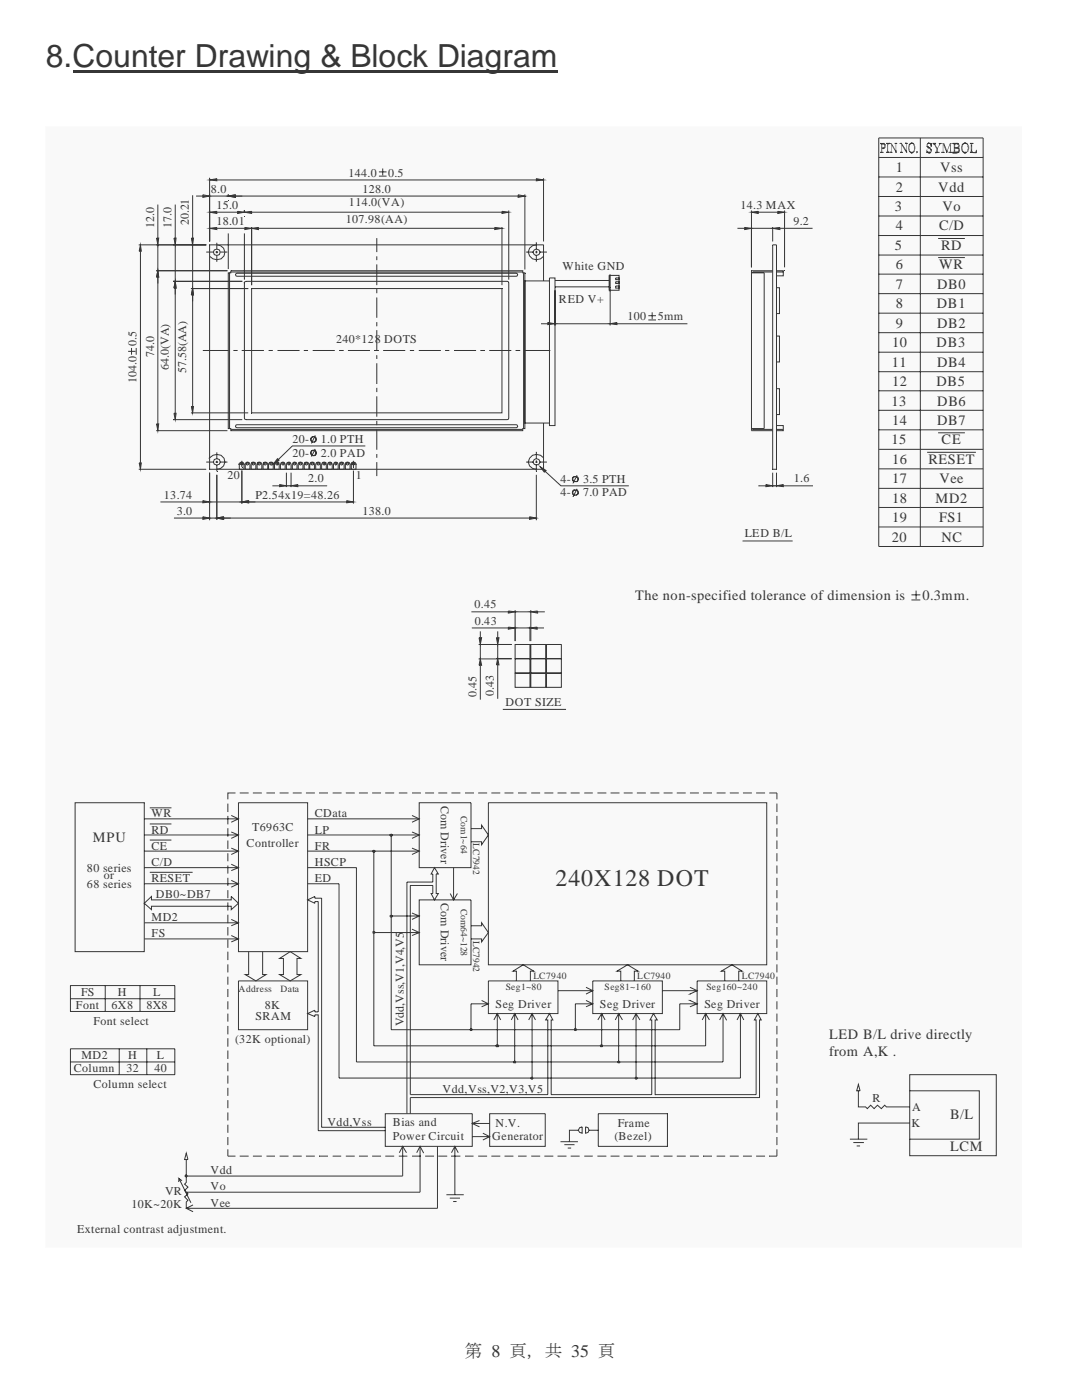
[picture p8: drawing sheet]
<svg xmlns="http://www.w3.org/2000/svg" width="216mm" height="279mm" viewBox="0 0 216 279" stroke-linecap="round" stroke-linejoin="round" font-family="sans-serif">
<defs><g id="words">
<text font-size="6.3" fill="#363639" x="9.1" y="13.4">8.Counter Drawing &amp; Block Diagram</text>
<text font-size="4.8" fill="#363639" x="110.8" y="176.8">240X128 DOT</text>
<text font-size="3.6" fill="#363639" x="92.7" y="270.9">第 8 頁，共 35 頁</text>
<g font-size="2.9" fill="#363639">
<text x="178.7" y="34.4">1</text>
<text x="187.6" y="34.4">Vss</text>
<text x="178.7" y="38.3">2</text>
<text x="187.2" y="38.3">Vdd</text>
<text x="178.6" y="42.1">3</text>
<text x="178.7" y="46">4</text>
<text x="187.4" y="46">C/D</text>
<text x="188" y="42.1">Vo</text>
<text x="178.6" y="49.9">5</text>
<text x="178.7" y="53.8">6</text>
<text x="187.4" y="53.8">WR</text>
<text x="187.8" y="49.9">RD</text>
<text x="178.7" y="57.7">7</text>
<text x="187" y="57.7">DB0</text>
<text x="178.7" y="61.6">8</text>
<text x="178.7" y="65.4">9</text>
<text x="186.9" y="61.6">DB1</text>
<text x="187" y="65.4">DB2</text>
<text x="178.1" y="69.3">10</text>
<text x="186.9" y="69.3">DB3</text>
<text x="178" y="73.2">11</text>
<text x="178.1" y="77.1">12</text>
<text x="186.9" y="77.1">DB5</text>
<text x="187" y="73.2">DB4</text>
<text x="177.9" y="81">13</text>
<text x="187" y="81">DB6</text>
<text x="177.9" y="88.7">15</text>
<text x="178.1" y="84.9">14</text>
<text x="187" y="84.9">DB7</text>
<text x="187.9" y="88.7">CE</text>
<text x="178.1" y="92.6">16</text>
<text x="185.3" y="92.6">RESET</text>
<text x="178.1" y="100.3">18</text>
<text x="178.1" y="96.4">17</text>
<text x="186.7" y="100.3">MD2</text>
<text x="187.5" y="96.4">Vee</text>
<text x="178.1" y="104.2">19</text>
<text x="187.4" y="104.2">FS1</text>
<text x="178" y="108.1">20</text>
<text x="187.9" y="108.1">NC</text>
<text x="126.7" y="119.8">The non-specified tolerance of dimension is</text>
<text x="184.1" y="119.8">0.3mm.</text>
<text x="18.5" y="168.1">MPU</text>
<text x="165.4" y="207.4">LED B/L drive directly</text>
<text x="165.4" y="210.7">from A,K .</text>
<text x="189.6" y="223.4">B/L</text>
<text x="189.6" y="229.8">LCM</text>
</g>
<g font-size="2.4" fill="#363639">
<text x="69.5" y="35.2">144.0</text>
<text x="77.5" y="35.2">0.5</text>
<text x="42.1" y="38.5">8.0</text>
<text x="43.2" y="41.7">15.0</text>
<text x="69.6" y="41.2">114.0(VA)</text>
<text x="72.3" y="38.5">128.0</text>
<text x="147.7" y="41.7">14.3 MAX</text>
<text x="30.7" y="45.6" transform="rotate(-90 30.7 45.6)">12.0</text>
<text x="34.2" y="45.6" transform="rotate(-90 34.2 45.6)">17.0</text>
<text x="37.7" y="45" transform="rotate(-90 37.7 45)">20.21</text>
<text x="43.2" y="44.9">18.01</text>
<text x="69" y="44.5">107.98(AA)</text>
<text x="158.3" y="44.9">9.2</text>
<text x="112.3" y="53.9">White GND</text>
<text x="111.5" y="60.5">RED V+</text>
<text x="125.2" y="63.9">100</text>
<text x="131.2" y="63.9">5mm</text>
<text x="27.3" y="69.1" transform="rotate(-90 27.3 69.1)">0.5</text>
<text x="30.7" y="71.3" transform="rotate(-90 30.7 71.3)">74.0</text>
<text x="67.1" y="68.5">240*128 DOTS</text>
<text x="27.3" y="76.5" transform="rotate(-90 27.3 76.5)">104.0</text>
<text x="33.7" y="73.8" transform="rotate(-90 33.7 73.8)">64.0(VA)</text>
<text x="37.2" y="74.4" transform="rotate(-90 37.2 74.4)">57.58(AA)</text>
<text x="58.3" y="88.5">20-</text>
<text x="64" y="88.5">1.0 PTH</text>
<text x="45.4" y="95.7">20</text>
<text x="58.3" y="91.2">20-</text>
<text x="64" y="91.2">2.0 PAD</text>
<text x="71" y="95.7">1</text>
<text x="32.7" y="99.5">13.74</text>
<text x="51" y="99.5">P2.54x19=48.26</text>
<text x="61.5" y="96.3">2.0</text>
<text x="111.8" y="96.4">4-</text>
<text x="111.8" y="99.1">4-</text>
<text x="116.3" y="96.4">3.5 PTH</text>
<text x="116.3" y="99.1">7.0 PAD</text>
<text x="158.4" y="96.3">1.6</text>
<text x="35.3" y="102.7">3.0</text>
<text x="72.3" y="102.7">138.0</text>
<text x="148.6" y="107.1">LED B/L</text>
<text x="94.7" y="121.4">0.45</text>
<text x="94.7" y="124.6">0.43</text>
<text x="95.1" y="139" transform="rotate(-90 95.1 139)">0.45</text>
<text x="98.6" y="138.9" transform="rotate(-90 98.6 138.9)">0.43</text>
<text x="100.8" y="140.9">DOT SIZE</text>
<text x="88" y="160.9" transform="rotate(90 88 160.9)">Com Driver</text>
<text x="30.2" y="163.1">WR</text>
<text x="30.2" y="166.4">RD</text>
<text x="50.3" y="165.9">T6963C</text>
<text x="62.8" y="163.1">CData</text>
<text x="62.8" y="166.4">LP</text>
<text x="30.2" y="169.6">CE</text>
<text x="30.2" y="172.8">C/D</text>
<text x="49.2" y="169.1">Controller</text>
<text x="62.8" y="169.6">FR</text>
<text x="62.8" y="172.8">HSCP</text>
<text x="17.4" y="177.2">68 series</text>
<text x="17.4" y="174">80 series</text>
<text x="20.7" y="175.4">or</text>
<text x="30.2" y="176">RESET</text>
<text x="31.1" y="179.3">DB0~DB7</text>
<text x="62.8" y="176">ED</text>
<text x="30.2" y="183.8">MD2</text>
<text x="88" y="180.3" transform="rotate(90 88 180.3)">Com Driver</text>
<text x="30.2" y="187">FS</text>
<text x="15.2" y="201.4">Font</text>
<text x="16.2" y="198.8">FS</text>
<text x="22.3" y="201.4">6X8</text>
<text x="23.5" y="198.8">H</text>
<text x="29.2" y="201.4">8X8</text>
<text x="30.6" y="198.8">L</text>
<text x="51" y="203.5">SRAM</text>
<text x="52.8" y="201.4">8K</text>
<text x="98.9" y="201.2">Seg Driver</text>
<text x="119.7" y="201.2">Seg Driver</text>
<text x="140.5" y="201.2">Seg Driver</text>
<text x="18.6" y="204.6">Font select</text>
<text x="46.9" y="208.1">(32K optional)</text>
<text x="80.6" y="204.8" transform="rotate(-90 80.6 204.8)">Vdd,Vss,V1,V4,V5</text>
<text x="14.7" y="214">Column</text>
<text x="16.3" y="211.4">MD2</text>
<text x="25.2" y="214">32</text>
<text x="25.6" y="211.4">H</text>
<text x="30.8" y="214">40</text>
<text x="31.3" y="211.4">L</text>
<text x="18.6" y="217.2">Column select</text>
<text x="88.3" y="218.1">Vdd,Vss,V2,V3,V5</text>
<text x="174.1" y="220">R</text>
<text x="182" y="221.7">A</text>
<text x="65.4" y="224.6">Vdd,Vss</text>
<text x="78.4" y="224.8">Bias and</text>
<text x="78.4" y="227.5">Power Circuit</text>
<text x="98.2" y="227.5">Generator</text>
<text x="98.9" y="224.9">N.V.</text>
<text x="122.6" y="227.5">(Bezel)</text>
<text x="123.3" y="224.9">Frame</text>
<text x="181.9" y="224.9">K</text>
<text x="32.9" y="238.5">VR</text>
<text x="42" y="234.4">Vdd</text>
<text x="42" y="237.6">Vo</text>
<text x="26.2" y="241.1">10K~20K</text>
<text x="42" y="240.8">Vee</text>
<text x="15.4" y="246.1">External contrast adjustment.</text>
</g>
<g font-size="1.9" fill="#363639">
<text x="91.9" y="162.8" transform="rotate(90 91.9 162.8)">Com1~64</text>
<text x="94.4" y="168.3" transform="rotate(90 94.4 168.3)">LC7942</text>
<text x="91.9" y="181.4" transform="rotate(90 91.9 181.4)">Com64~128</text>
<text x="94.4" y="187.7" transform="rotate(90 94.4 187.7)">LC7942</text>
<text x="47.6" y="197.9">Address</text>
<text x="56" y="197.9">Data</text>
<text x="100.9" y="197.5">Seg1~80</text>
<text x="106.4" y="195.4">LC7940</text>
<text x="120.6" y="197.5">Seg81~160</text>
<text x="127.2" y="195.4">LC7940</text>
<text x="141" y="197.5">Seg160~240</text>
<text x="148" y="195.4">LC7940</text>
</g>
</g></defs>
<path d="M14.5 14.3h96.8" fill="none" stroke="#363639" stroke-width=".42"/>
<path d="M9.2 25.4h194.6v223.4h-194.6z" fill="#faf9f7"/>
<path d="M9.1 25.3h194.7v223.5h-194.7z" fill="none" stroke="#faf9f7" stroke-width=".2"/>
<g fill="none" stroke="#363639" stroke-width=".2">
<path d="M175.3 27.5v81.6M175.3 39.2h20.9M175.3 35.3h20.9M183.6 27.5v81.6M196.2 27.5v81.6M175.3 58.6h20.9M175.3 54.7h20.9M175.3 50.9h20.9M175.3 47h20.9M175.3 43.1h20.9M187.2 51.4h5.3M175.3 78h20.9"/>
<path d="M175.3 74.2h20.9M175.3 70.3h20.9M175.3 66.4h20.9M175.3 62.5h20.9M175.3 85.8h20.9M175.3 81.9h20.9M47 158.3h-1.5v1.2M47.8 158.3h1.8M50.5 158.3h1.7M53.2 158.3h1.7M55.8 158.3h1.8M58.4 158.3h1.8"/>
<path d="M61 158.3h1.8M63.7 158.3h1.7M66.4 158.3h1.8M69 158.3h1.8M71.6 158.3h1.8M74.3 158.3h1.7M76.9 158.3h1.8M79.6 158.3h1.7M82.2 158.3h1.8M84.8 158.3h1.8M87.5 158.3h1.7M90.1 158.3h1.8"/>
<path d="M92.8 158.3h1.8M95.4 158.3h1.8M98 158.3h1.8M100.7 158.3h1.7M103.4 158.3h1.7M106 158.3h1.8M108.6 158.3h1.8M111.3 158.3h1.7M113.9 158.3h1.8M116.6 158.3h1.7M119.2 158.3h1.8M121.8 158.3h1.8"/>
<path d="M124.5 158.3h1.7M127.1 158.3h1.8M129.8 158.3h1.8M132.4 158.3h1.8M135 158.3h1.8M137.7 158.3h1.7M140.3 158.3h1.8M143 158.3h1.8M145.6 158.3h1.8M148.3 158.3h1.7M150.9 158.3h1.8M153.5 158.3h1.5v1.2"/>
<path d="M28.8 160.2v29.7h-13.8v-29.7h13.9M28.8 163.4h18.8M28.8 166.6h18.8M28.8 169.9h18.8M28.8 173.2h18.8M28.8 176.4h18.8M29.9 161.2h4.3M29.9 167.7h4.3M29.9 174.1h8.5M29.9 164.4h4.3M45.5 160.4v1.7M45.5 162.8v1.7"/>
<path d="M45.5 165.3v1.7M45.5 167.7v1.7M45.5 170.3v1.6M45.5 172.7v1.6M45.5 175.2v1.6M45.5 177.6v1.7M46.1 166l1.5 .6-1.5 .7M46.1 162.7l1.5 .7-1.5 .7M46.1 169.3l1.5 .6-1.5 .6M46.1 172.5l1.5 .7-1.5 .6M46.1 175.7l1.5 .7-1.5 .7M47.6 160.2h13.8v29.7h-13.8z"/>
<path d="M61.4 163.4h22.3M61.4 166.6h22.3M61.4 169.9h22.3M61.4 176.4h6.2v38.8h80.1v-12.9M61.4 173.2h9.7v38.7h73.2v-9.6M74.4 169.8l.2-.1 .2 .2-.2 .2-.2-.1zM74.6 169.9v38.8h66.2v-6.4M78.1 166.6v38.9h57.5v-5.2h3.5M78.2 166.6l-.1-.1-.3 .1 .3 .3 .2-.3M82.2 169.3l1.5 .6-1.5 .6M82.2 166l1.5 .6-1.5 .7M82.2 162.7l1.5 .7-1.5 .7"/>
<path d="M83.7 160.2h10.3v13h-10.3zM83.7 179.6h10.3v12.9h-10.3zM87 174.4v3.9h.5l-.8 1.3-.7-1.3h.4v-1.6h-4.5v41.8h27.4v-14.9h-.4l.7-1.3 .7 1.3h-.3v14.9h20v-14.9h-.3l.7-1.3 .7 1.3h-.4l.1 14.9M87.1 174.4h.4l-.8-1.2-.7 1.2h.4v1.6h-5.2v46.3M89.8 178.3l.7 1.3 .8-1.3M90.5 173.2v6.4M94 165.4h2.1v-.7l1.4 1.9-1.4 2v-.6h-2.1M97.5 160.2h55.5v32.3h-55.5zM155 160.4v1.7M155 162.8v1.7M155 165.3v1.7M155 167.7v1.7"/>
<path d="M155 170.3v1.6M155 172.7v1.6M155 175.2v1.6M155 177.6v1.7M14.1 196.7h20.8v5.2h-20.8zM14.1 199.3h20.8M21 196.7v5.2M27.9 196.7v5.2M28.8 180.3l1.4-1.4v.7h15.9v-.7l1.5 1.4-1.5 1.2v-.6h-15.9v.6zM28.8 184.2h18.8M28.8 187.4h18.8M45.5 180.1v1.6"/>
<path d="M45.5 182.6v1.6M45.5 185v1.7M45.5 187.5v1.7M45.5 189.9v1.7M45.5 192.5v1.6M45.5 194.9v1.6M45.5 197.4v1.6M45.5 199.8v1.6M46.1 186.7l1.5 .7-1.5 .6M46.1 183.5l1.5 .7-1.5 .6M47.6 195.8h13.8v9.7h-13.8zM49.6 189.9v4.6h-.7l2.2 1.3 2-1.3h-.7v-4.6"/>
<path d="M55.8 191.3l2.1-1.4 2.1 1.4h-.7v3.2h.7l-2.1 1.3-2.1-1.3h.8v-3.2zM74.4 185.9h.2l.2 .2-.2 .2-.2-.1zM74.6 186.1h9.1M78.1 182.8h5.6M78.2 182.8l-.1-.2-.3 .2 .3 .3 .2-.3M82.2 185.4l1.5 .7-1.5 .6M82.2 182.2l1.5 .6-1.5 .7M94 184.8h2.1v-.6l1.4 1.9-1.4 1.9v-.6h-2.1M96.1 199.7l1.4 .6-1.4 .6M97.5 195.8h13.8v6.5h-13.8zM103 195.8v-2h-.6l2-1.3 2.1 1.3h-.7v2M111.3 197.7h7"/>
<path d="M116.9 197l1.4 .7-1.4 .7M116.9 199.7l1.4 .6-1.4 .6M118.3 195.8h13.9v6.5h-13.9zM123.9 195.8v-2h-.8l2.1-1.3 2.1 1.3h-.7v2M132.2 197.7h6.9M137.7 197l1.4 .7-1.3 .7M137.8 199.7l1.3 .6-1.4 .6M139.1 195.8h13.9v6.5h-13.9zM144.6 195.8v-2h-.7l2.1-1.3 2.1 1.3h-.7v2M155 180.1v1.6M155 182.6v1.6M155 185v1.7"/>
<path d="M155 187.5v1.7M155 189.9v1.7M155 192.5v1.6M155 194.9v1.6M155 197.4v1.6M155 199.8v1.6M14.1 211.9h20.8M14.1 209.3h20.8v5.2h-20.8zM23.8 209.3v5.2M29.3 209.3v5.2M45.5 202.3v1.6M45.5 204.7v1.7"/>
<path d="M45.5 207.2v1.7M45.5 209.6v1.7M45.5 212.1v1.7M45.5 214.6v1.7M45.5 217.1v1.6M45.5 219.6v1.6M94 205.2l.2 .3-.2 .2-.2-.2zM97.5 200.3h-3.5v5.2M98.6 203.6l.6-1.3 .7 1.3M99.1 208.5h.3v.4h-.3zM99.2 202.3v6.4M102 203.6l.7-1.3 .7 1.3"/>
<path d="M102.4 211.9l.3-.1 .2 .1v.2h-.4zM102.7 202.3v9.6M105.5 203.6l.7-1.3 .6 1.3M106 215.1l.2-.1 .1 .2-.1 .2-.2-.1zM106.2 202.3v12.9M114.6 205.3l.2-.1 .3 .3-.3 .2-.2-.1zM118.3 200.3h-3.5v5.2M119.3 203.6l.8-1.3 .6 1.3M119.9 208.5h.2v.4h-.2zM120.1 202.3v6.4M122.8 203.6l.6-1.3 .8 1.3M123.3 211.9l.1-.1 .3 .1-.1 .2h-.2z"/>
<path d="M123.4 202.3l.1 9.6M126.2 203.6l.7-1.3 .8 1.3M126.7 215.2l.2-.2 .3 .2-.3 .2zM126.9 202.3l.1 12.9M130.7 218.5h20.2v-14.9h-.4l.7-1.3 .7 1.3h-.3v15.4h-69.7v3.3M140.1 203.6l.7-1.3 .8 1.3M143.6 203.6l.7-1.3 .7 1.3M147.1 203.6l.6-1.3 .7 1.3M155 202.3v1.6M155 204.7v1.7M155 207.2v1.7M155 209.6v1.7"/>
<path d="M155 212.1v1.7M155 214.6v1.7M155 217.1v1.6M155 219.6v1.6M35.7 235.2l-.1 .7M36.3 235.6l-.6-.4 2.4 4.8M37 234.5h.3v.2l-.1 .2-.3-.2zM37.2 230.1l.3 1.3h-.7zM37.2 231.4v3.3M45.5 222v1.6M45.5 224.5v1.6M45.5 226.9v1.6"/>
<path d="M45.5 229.4v1.3h1.5M47.8 230.7h1.8M50.5 230.7h1.7M53.2 230.7h1.7M55.8 230.7h1.8M58.4 230.7h1.8M61 230.7h1.8M63.8 230.7h1.6M66.4 230.7h1.7M69 230.7h1.8M71.6 230.7h1.8M74.3 230.7h1.7"/>
<path d="M76.9 222.3h17.3v6.5h-17.3zM76.9 225h-12.7v-45.7h-1.4v-.4l-1.4 .7 1.4 .7v-.4h.7v22h-.7v-.3l-1.4 .7 1.4 .6v-.4h.7v23.2h13.4M76.9 230.7h1.8M79.6 230.7h1.7M79.7 230.1l.6-1.3 .8 1.3M80.3 228.8v5.9h-43.1v1.3l-.4 .3 .7 .6-.7 .7 .7 .7-.7 .6 .7 .6-.3 .4v1.2h50.1v-12.3M82.2 230.7h1.8M83.1 230.1l.7-1.3 .8 1.3M83.8 228.8v9.1h-46.6M84.8 230.7h1.8M87.5 230.7h1.7M89.1 238.4h3.4"/>
<path d="M89.7 239.1h2.1M90.1 230.1l.7-1.3 .6 1.3M90.2 230.7h1.7M90.4 239.8h.7M90.8 228.8v9.6M92.8 230.7h1.7M94.2 226.8h3.5M94.2 224.2h3.5M95.4 230.7h1.8M95.7 223.6l-1.5 .6 1.5 .7M96.4 226.2l1.3 .6-1.3 .7M97.7 222.3h11.1v6.5h-11.1z"/>
<path d="M98 230.7h1.8M100.7 230.7h1.7M103.4 230.7h1.7M106 230.7h1.8M108.6 230.7h1.8M111.3 230.7h1.7M111.8 227.9h3.5M112.6 228.4h2M113.3 229.1h.7M113.9 230.7h1.8M115.4 225.6h-1.8v2.3M115.7 225.1l.5-.2v1.3l-.5-.2-.3-.4z"/>
<path d="M116.6 230.7h1.7M116.8 224.9l.5 .2 .2 .5-.2 .4-.5 .2zM117.5 225.6h1.9M119.2 230.7h1.8M121.8 230.7h1.8M124.5 230.7h1.7M127.1 230.7h1.8M129.8 230.7h1.7M132.4 230.7h1.8M133.2 228.8l.1-6.5h-13.9v6.5h13.9M135 230.7h1.8M137.7 230.7h1.7"/>
<path d="M140.4 230.7h1.7M143 230.7h1.7M145.6 230.7h1.8M148.3 230.7h1.7M150.9 230.7h1.8M155 229.4v1.3h-1.4M155 222v1.6M155 224.5v1.6M155 226.9v1.6M38.5 240.5l-1.3 .6 1.3 .7"/>
</g>
<g fill="#363639">
<path d="M176.2 29.6h.3z"/>
<path d="M176.3 29.6l.3-.1z"/>
<path d="M176.4 29.5h.2z"/>
<path d="M176.4 29.5l.3-.2-.1 .2z"/>
<path d="M176.4 29.3h.3l-.3 .2z"/>
<path d="M176.4 29.3l.3-.1z"/>
<path d="M176.4 29.2h.3z"/>
<path d="M176.4 29.1l.3 .1z"/>
<path d="M176.4 29.1h.3z"/>
<path d="M176.4 29.1l.3-.2v.2z"/>
<path d="M176.4 28.9h.3l-.3 .2z"/>
<path d="M176.4 28.9h.3z"/>
<path d="M176.4 28.8h.2z"/>
<path d="M176.4 28.7l.2 .1z"/>
<path d="M176.3 28.7l.3 .1z"/>
<path d="M176.2 28.7h.3z"/>
<path d="M176.2 29.6h.2z"/>
<path d="M176.1 29.6h.3z"/>
<path d="M176 29.6h.4z"/>
<path d="M176 29.6h.5z"/>
<path d="M175.6 30.5l.7-.1z"/>
<path d="M175.6 30.4h.6z"/>
<path d="M175.7 30.4h.5z"/>
<path d="M175.7 30.4h.4z"/>
<path d="M175.8 30.4h.3z"/>
<path d="M175.9 30.3l.2 .1z"/>
<path d="M175.9 30.2l.1 .1z"/>
<path d="M175.9 30.2h.1v.1z"/>
<path d="M176 29.6v.6h-.1z"/>
<path d="M176 29.6h.2z"/>
<path d="M176 29.5l.1 .1z"/>
<path d="M176 29.5l-.1 .7z"/>
<path d="M175.9 28.9l.1 .6-.1 .7z"/>
<path d="M175.9 28.8l.1 .7z"/>
<path d="M175.9 28.8l.1-.1v.8z"/>
<path d="M175.9 28.8l.2-.1z"/>
<path d="M175.8 28.7h.3z"/>
<path d="M175.8 28.7h.4z"/>
<path d="M175.8 28.7h.7z"/>
<path d="M175.8 28.6l.7 .1z"/>
<path d="M175.7 28.6l.8 .1z"/>
<path d="M175.6 28.6h.8z"/>
<path d="M175.6 28.5l.7 .1z"/>
<path d="M176.9 30.5l.6-.1z"/>
<path d="M176.9 30.4h.5z"/>
<path d="M177 30.4h.4z"/>
<path d="M177 30.4h.3z"/>
<path d="M177 30.4l.3-.1z"/>
<path d="M177 30.2l.3 .1-.3 .1z"/>
<path d="M177 30.2l.3 .1z"/>
<path d="M177 28.9l.2 1.3h-.2z"/>
<path d="M177 28.9h.2v1.3z"/>
<path d="M177 28.9l.3-.1z"/>
<path d="M177 28.8h.3z"/>
<path d="M177 28.7l.3 .1z"/>
<path d="M177 28.7h.3z"/>
<path d="M177 28.7l.3-.1z"/>
<path d="M176.9 28.6h.4z"/>
<path d="M176.9 28.6h.5z"/>
<path d="M176.9 28.5l.6 .1z"/>
<path d="M176.9 28.5l.5 .1z"/>
<path d="M177.5 30.5l.6-.1z"/>
<path d="M177.5 30.4h.5z"/>
<path d="M177.6 30.4h.4z"/>
<path d="M177.7 30.4h.3z"/>
<path d="M177.7 30.3l.2 .1z"/>
<path d="M177.7 30.2l.2 .1z"/>
<path d="M177.7 30.2h.2v.1z"/>
<path d="M177.8 30.2h-.1z"/>
<path d="M178.7 30l.1 .5z"/>
<path d="M177.9 29l-.1 1.2z"/>
<path d="M177.9 29l.8 1 .1 .5z"/>
<path d="M178.8 28.9v1.6z"/>
<path d="M178.7 28.9v1.1z"/>
<path d="M177.8 28.8v1.4z"/>
<path d="M178.7 28.9l.1-.1z"/>
<path d="M178.7 28.8l.1-.1z"/>
<path d="M178.7 28.7l.2-.1z"/>
<path d="M178.6 28.6h.3z"/>
<path d="M178.6 28.6h.4z"/>
<path d="M177.5 28.5v.1z"/>
<path d="M177.5 28.5l.1 .2z"/>
<path d="M177.5 28.5h.4l-.3 .2z"/>
<path d="M177.6 28.7l.3-.2z"/>
<path d="M177.9 28.5l-.1 .3-.1-.1z"/>
<path d="M177.9 28.5v.5z"/>
<path d="M177.9 28.5l.8 1.5-.8-1z"/>
<path d="M178.6 28.5l.5 .1z"/>
<path d="M178.6 28.5l.4 .1z"/>
<path d="M179.7 30.5l.5-.1z"/>
<path d="M179.7 30.4h.4z"/>
<path d="M179.7 30.4h.3z"/>
<path d="M179.8 30.3l.2 .1z"/>
<path d="M179.8 30.2l.1 .1z"/>
<path d="M179.8 30.2h.1v.1z"/>
<path d="M180.8 30l.1 .5z"/>
<path d="M179.9 29l-.1 1.2z"/>
<path d="M179.9 29l.9 1v.5z"/>
<path d="M180.9 28.9v1.6z"/>
<path d="M180.8 28.9v1.1z"/>
<path d="M179.8 28.8v1.4z"/>
<path d="M180.8 28.9l.1-.1z"/>
<path d="M180.8 28.8l.1-.1z"/>
<path d="M180.8 28.7h.1z"/>
<path d="M180.8 28.7l.2-.1z"/>
<path d="M180.8 28.6h.2z"/>
<path d="M180.7 28.6h.3z"/>
<path d="M180.6 28.6h.5z"/>
<path d="M180.7 28.6h.4z"/>
<path d="M179.6 28.5l.1 .1z"/>
<path d="M179.6 28.5l.1 .2z"/>
<path d="M179.6 28.5h.3l-.2 .2z"/>
<path d="M179.9 28.5l-.2 .2z"/>
<path d="M179.9 28.5l-.1 .3-.1-.1z"/>
<path d="M179.9 28.5v.5z"/>
<path d="M179.9 28.5l.9 1.5-.9-1z"/>
<path d="M180.6 28.5l.5 .1z"/>
<path d="M181.9 30.4h.3z"/>
<path d="M182 30.4h.3z"/>
<path d="M182.1 30.3l.2 .1z"/>
<path d="M182.1 30.3h.3z"/>
<path d="M182.2 30.2l.2 .1h-.3z"/>
<path d="M182.2 30.2h.3z"/>
<path d="M182.3 30.2h.2z"/>
<path d="M182.3 30.2l.2-.1z"/>
<path d="M182.3 30.1h.2z"/>
<path d="M182.3 30.1l.2-.1z"/>
<path d="M182.4 30h.1l-.2 .1z"/>
<path d="M182.4 30l.1-.1z"/>
<path d="M182.4 29.8l.1 .1-.1 .1z"/>
<path d="M182.4 29.8l.2-.1-.1 .2z"/>
<path d="M182.4 29.7h.2z"/>
<path d="M182.4 29.7l.2-.1z"/>
<path d="M182.4 29.6h.2l-.2 .1z"/>
<path d="M182.4 29.6h.2z"/>
<path d="M182.4 29.6l.2-.1z"/>
<path d="M182.4 29.4l.2 .1-.2 .1z"/>
<path d="M182.4 29.4l.2-.1v.2z"/>
<path d="M182.4 29.3h.2z"/>
<path d="M182.4 29.3l.2-.1z"/>
<path d="M182.4 29.1l.2 .1-.2 .1z"/>
<path d="M182.4 29.1l.2 .1z"/>
<path d="M182.3 29.1h.2z"/>
<path d="M182.3 29.1l.2-.1v.1z"/>
<path d="M182.3 29h.2z"/>
<path d="M182.3 28.9h.2z"/>
<path d="M182.2 28.8l.3 .1z"/>
<path d="M182.2 28.8h.3z"/>
<path d="M182.2 28.7l.2 .1z"/>
<path d="M182.1 28.7h.3z"/>
<path d="M182 28.6l.4 .1z"/>
<path d="M181.9 28.6h.4z"/>
<path d="M181.9 28.6h.3z"/>
<path d="M181.9 30.5h.1z"/>
<path d="M181.8 30.5h.2z"/>
<path d="M181.8 30.5h.3z"/>
<path d="M181.7 30.5h.4z"/>
<path d="M181.7 30.5l.5-.1z"/>
<path d="M181.7 30.5l.2-.1z"/>
<path d="M181.6 30.4h.3z"/>
<path d="M181.5 30.3l.3 .1z"/>
<path d="M181.4 30.2l.3 .1z"/>
<path d="M181.4 30.2h.2z"/>
<path d="M181.4 30.1l.1 .1z"/>
<path d="M181.4 30.1l.1-.1v.2z"/>
<path d="M181.3 30h.2z"/>
<path d="M181.3 30l.2-.1z"/>
<path d="M181.3 29.9h.2z"/>
<path d="M181.3 29.9l.2-.1z"/>
<path d="M181.3 29.7l.2 .1-.2 .1z"/>
<path d="M181.3 29.7l.1-.1 .1 .2z"/>
<path d="M181.2 29.6h.2z"/>
<path d="M181.2 29.6l.2-.1z"/>
<path d="M181.3 29.4l.1 .1-.2 .1z"/>
<path d="M181.3 29.4l.1 .1z"/>
<path d="M181.3 29.3l.1 .1z"/>
<path d="M181.3 29.3l.2-.1-.1 .2z"/>
<path d="M181.3 29.1l.2 .1-.2 .1z"/>
<path d="M181.3 29.1l.2 .1z"/>
<path d="M181.3 29.1h.2z"/>
<path d="M181.3 29.1l.2-.1v.1z"/>
<path d="M181.3 29.1l.2-.1z"/>
<path d="M181.4 29l.1-.1z"/>
<path d="M181.4 28.9h.1z"/>
<path d="M181.4 28.9l.2-.1z"/>
<path d="M181.4 28.8h.2l-.2 .1z"/>
<path d="M181.4 28.8h.2z"/>
<path d="M181.4 28.8l.3-.1z"/>
<path d="M181.5 28.7h.3z"/>
<path d="M181.5 28.7l.4-.1z"/>
<path d="M181.6 28.6h.3l-.4 .1z"/>
<path d="M181.6 28.6h.3z"/>
<path d="M181.6 28.6h.6z"/>
<path d="M181.7 28.6h.5z"/>
<path d="M181.8 28.5h.3l-.4 .1z"/>
<path d="M181.8 28.5h.3z"/>
<path d="M181.8 28.5h.2z"/>
<path d="M181.9 28.5h.1z"/>
<path d="M183 30.2l.1 .1z"/>
<path d="M183 30.2l.1 .2z"/>
<path d="M182.9 30.2l.2 .2z"/>
<path d="M182.9 30.2l.2 .2-.1 .1z"/>
<path d="M182.9 30.2l.1 .3z"/>
<path d="M182.9 30.4l.1 .1z"/>
</g>
<path d="M175.3 31.4h20.9M175.3 27.5h20.9" fill="none" stroke="#363639" stroke-width=".2"/>
<g fill="#363639">
<path d="M185.3 30.5h.3z"/>
<path d="M185.3 30.5h.4z"/>
<path d="M185.2 30.5h.5z"/>
<path d="M185 30.4l-.1 .1z"/>
<path d="M185.2 30.5l.6-.1z"/>
<path d="M185.1 30.4h.7z"/>
<path d="M185 30.4h.8z"/>
<path d="M185.4 30.4h.4z"/>
<path d="M185 30.4h.4z"/>
<path d="M185 30.4h.3z"/>
<path d="M185.5 30.4h.3z"/>
<path d="M185 30.4l.2-.1z"/>
<path d="M185.6 30.3l.2 .1z"/>
<path d="M185.7 30.3l.1 .1z"/>
<path d="M185.1 30.2l.1 .1-.2 .1z"/>
<path d="M185.1 30.2l-.2 .3z"/>
<path d="M185.8 30.2v.1h-.1z"/>
<path d="M185.8 30.2h.1z"/>
<path d="M185 30.2h.1l-.2 .3z"/>
<path d="M185 30.2l-.1 .3z"/>
<path d="M185.8 30.1l.1 .1z"/>
<path d="M185 30l-.1 .5z"/>
<path d="M185.8 30.1l.1-.1v.2z"/>
<path d="M185.8 30h.1z"/>
<path d="M185.7 30h.2z"/>
<path d="M185.7 30l.2-.1z"/>
<path d="M185.7 29.9h.2z"/>
<path d="M184.9 29.9v.6z"/>
<path d="M184.9 29.9l.1 .1z"/>
<path d="M185.6 29.8l.3 .1z"/>
<path d="M185.5 29.7l.4 .1z"/>
<path d="M185.3 29.6l.5 .1z"/>
<path d="M185.3 29.6h.5z"/>
<path d="M185.2 29.5l.5 .1z"/>
<path d="M185.1 29.5h.5z"/>
<path d="M185.1 29.5l.4-.1z"/>
<path d="M185 29.4h.4z"/>
<path d="M184.9 29.2l.4 .1-.3 .1z"/>
<path d="M184.9 29.2l.4 .1z"/>
<path d="M184.9 29.2h.4z"/>
<path d="M184.9 29.1h.3z"/>
<path d="M185.8 29.1v.1z"/>
<path d="M184.9 29.1h.2z"/>
<path d="M185.8 29v.2z"/>
<path d="M184.9 29.1l.2-.1z"/>
<path d="M184.9 29h.2z"/>
<path d="M184.9 29l.2-.2v.2z"/>
<path d="M184.9 28.8h.2l-.2 .2z"/>
<path d="M184.9 28.8l.3-.1z"/>
<path d="M185 28.7h.2l-.3 .1z"/>
<path d="M185 28.7h.2z"/>
<path d="M185 28.7h.3z"/>
<path d="M185 28.7l.3-.1z"/>
<path d="M185.3 28.6h.5z"/>
<path d="M185.4 28.6h.4z"/>
<path d="M185.5 28.7l.3-.1z"/>
<path d="M185.6 28.7l.2-.1z"/>
<path d="M185.6 28.7l.2-.1-.1 .2z"/>
<path d="M185.8 28.6v.3z"/>
<path d="M185.8 28.6v.4z"/>
<path d="M185.8 28.6v.6z"/>
<path d="M185.1 28.6h.7z"/>
<path d="M185.1 28.6h.2l-.3 .1z"/>
<path d="M185.1 28.6h.6z"/>
<path d="M185.1 28.6l.5-.1z"/>
<path d="M185.2 28.5h.4z"/>
<path d="M185.2 28.5h.2z"/>
<path d="M185.8 28.6v-.1v.7z"/>
<path d="M185.8 28.5v.7z"/>
<path d="M185.3 28.5h.1z"/>
<path d="M186.6 30.5l.7-.1z"/>
<path d="M186.6 30.4h.7z"/>
<path d="M186.7 30.4h.6z"/>
<path d="M186.7 30.4h.5z"/>
<path d="M186.8 30.4h.4z"/>
<path d="M186.8 30.4h.3z"/>
<path d="M186.9 30.3l.2 .1z"/>
<path d="M186.9 30.2l.2 .1z"/>
<path d="M186.9 30.2h.2v.1z"/>
<path d="M186.9 30.2h.2z"/>
<path d="M186.9 29.7l.2 .5h-.2z"/>
<path d="M186.9 29.7l.2-.1v.6z"/>
<path d="M187 29.6h.1l-.2 .1z"/>
<path d="M187 29.6h.1z"/>
<path d="M187.4 29l-.3 .6h-.1z"/>
<path d="M187.4 29l-.3 .6z"/>
<path d="M186.7 29l.3 .6-.1 .1z"/>
<path d="M186.4 28.9l.3 .1 .2 .7z"/>
<path d="M186.4 28.9l.3 .1z"/>
<path d="M187.5 28.9l-.1 .1z"/>
<path d="M187.5 28.9v-.1z"/>
<path d="M186.4 28.8l.3 .1z"/>
<path d="M187.5 28.8h.1z"/>
<path d="M186.4 28.8h.2z"/>
<path d="M186.3 28.7l.3 .1z"/>
<path d="M187.5 28.8l.1-.1z"/>
<path d="M187.4 28.7h.2z"/>
<path d="M187.4 28.7h.3z"/>
<path d="M186.3 28.7l.4-.1-.1 .2z"/>
<path d="M186.3 28.7l.4-.1z"/>
<path d="M187.4 28.6l.3 .1z"/>
<path d="M186.2 28.6h.5z"/>
<path d="M186.2 28.6h.6z"/>
<path d="M187.4 28.6h.4z"/>
<path d="M186.1 28.6h.7z"/>
<path d="M187.3 28.6h.6z"/>
<path d="M187.3 28.6h.5z"/>
<path d="M187.3 28.5l.6 .1z"/>
<path d="M186.1 28.5l.7 .1z"/>
<path d="M189.3 30.5l.7-.1z"/>
<path d="M187.9 30.5l.6-.1z"/>
<path d="M187.9 30.4h.5z"/>
<path d="M189.3 30.4h.6z"/>
<path d="M189.4 30.4h.5z"/>
<path d="M188 30.4h.4z"/>
<path d="M189.5 30.4h.4z"/>
<path d="M188 30.4h.3z"/>
<path d="M189.5 30.3l.3 .1z"/>
<path d="M188.1 30.3l.2 .1z"/>
<path d="M188.1 30.2l.1 .1z"/>
<path d="M189.6 30.2l.1 .1h-.2z"/>
<path d="M189.6 30.2h.1v.1z"/>
<path d="M189.6 30.2h.1z"/>
<path d="M189 30.1l-.1 .4z"/>
<path d="M188.1 28.9l.1 1.3z"/>
<path d="M189.7 28.9v1.3h-.1z"/>
<path d="M189.6 28.9l-.7 1.6z"/>
<path d="M189.6 28.9h.1l-.1 1.3z"/>
<path d="M188.2 28.9l.8 1.2-.1 .4z"/>
<path d="M189.6 28.9l.1-.1z"/>
<path d="M188.1 28.8l.1 .1z"/>
<path d="M188.1 28.7l.1 .2z"/>
<path d="M189.6 28.9l.2-.2z"/>
<path d="M189.8 28.6l-.2 .3z"/>
<path d="M189.6 28.5l.4 .1z"/>
<path d="M189.6 28.5l.3 .1z"/>
<path d="M189.6 28.5l.2 .1-.2 .3z"/>
<path d="M189.6 28.5v.4l-.6 1.2z"/>
<path d="M187.9 28.5l.1 .1z"/>
<path d="M187.9 28.5h.5z"/>
<path d="M188 28.6l.4-.1-.3 .2z"/>
<path d="M188.1 28.7l.3-.2-.2 .4z"/>
<path d="M188.4 28.5l.6 1.6-.8-1.2z"/>
<path d="M190.8 29.5h.5z"/>
<path d="M190.9 29.5h.4z"/>
<path d="M191 29.5l.3-.1z"/>
<path d="M191 29.4h.3z"/>
<path d="M191.2 29.4l.2-.1z"/>
<path d="M191.2 29.3h.2z"/>
<path d="M191.2 29.3l.2-.1z"/>
<path d="M191.3 29.1l.1 .1-.2 .1z"/>
<path d="M191.3 29.1h.2l-.1 .1z"/>
<path d="M191.3 29.1h.2z"/>
<path d="M191.3 29.1l.2-.1z"/>
<path d="M191.2 29h.3z"/>
<path d="M191.2 28.9h.2z"/>
<path d="M191.1 28.8h.2z"/>
<path d="M191 28.7l.3 .1z"/>
<path d="M190.9 28.7h.4z"/>
<path d="M190.8 28.7h.5z"/>
<path d="M190.8 28.7l.4-.1z"/>
<path d="M190.8 30.4h.5z"/>
<path d="M190.9 30.4h.4z"/>
<path d="M191 30.3h.4z"/>
<path d="M191.2 30.2l.2 .1h-.3z"/>
<path d="M191.2 30.2h.3z"/>
<path d="M191.3 30.2h.2h-.3z"/>
<path d="M191.3 30.1l.2 .1z"/>
<path d="M191.3 30l.2 .1z"/>
<path d="M191.3 30h.2z"/>
<path d="M191.3 29.9l.2 .1z"/>
<path d="M191.3 29.9l.2-.1v.2z"/>
<path d="M191.3 29.8h.2z"/>
<path d="M191.3 29.8l.2-.1z"/>
<path d="M191.2 29.7h.3z"/>
<path d="M191.1 29.6h.3z"/>
<path d="M191 29.6h.3z"/>
<path d="M190.8 29.6h.5z"/>
<path d="M190.1 30.5h.7z"/>
<path d="M190.1 30.5h.9z"/>
<path d="M190.1 30.5h1z"/>
<path d="M190.1 30.5l1.1-.1z"/>
<path d="M190.1 30.4h1.1z"/>
<path d="M190.2 30.4h1.1z"/>
<path d="M190.2 30.4h.6z"/>
<path d="M190.3 30.3l.4 .1h-.5z"/>
<path d="M190.3 30.3l.4 .1z"/>
<path d="M190.3 30.2l.3 .1z"/>
<path d="M190.6 29.6v.7l-.3-.1z"/>
<path d="M190.7 29.6l.5-.1z"/>
<path d="M190.7 29.6l.6-.1z"/>
<path d="M190.6 29.6l.7-.1z"/>
<path d="M190.6 29.6l.2-.1z"/>
<path d="M190.7 29.5l-.1 .1z"/>
<path d="M190.6 29.5l-.3 .7z"/>
<path d="M190.3 28.9l.3 .6-.3 .7z"/>
<path d="M190.3 28.8l.3 .7z"/>
<path d="M190.3 28.8l.3-.1v.8z"/>
<path d="M190.3 28.8l.3-.1z"/>
<path d="M190.3 28.7h.3z"/>
<path d="M190.3 28.7h.4z"/>
<path d="M190.3 28.7h.5z"/>
<path d="M190.3 28.7l.9-.1z"/>
<path d="M190.2 28.6h1z"/>
<path d="M190.1 28.6h1z"/>
<path d="M190.1 28.6h.9z"/>
<path d="M190.1 28.5l.8 .1z"/>
<path d="M192.5 30.4h.4z"/>
<path d="M192.7 30.4h.3z"/>
<path d="M192.8 30.4h.2z"/>
<path d="M192.9 30.3h.1z"/>
<path d="M193 30.2v.1h-.1z"/>
<path d="M193 30.2h.1z"/>
<path d="M193 30.2h.2z"/>
<path d="M193 30.2l.2-.1z"/>
<path d="M193 30.1l.3-.1z"/>
<path d="M193 30h.3z"/>
<path d="M193 30l.3-.1z"/>
<path d="M193 29.8l.3 .1-.3 .1z"/>
<path d="M193 29.8l.4-.1-.1 .2z"/>
<path d="M193 29.8l.4-.1z"/>
<path d="M193.1 29.7l.3-.1z"/>
<path d="M193.1 29.6h.3l-.3 .1z"/>
<path d="M193.1 29.6h.3z"/>
<path d="M193.1 29.6l.3-.1z"/>
<path d="M193.1 29.4l.3 .1-.3 .1z"/>
<path d="M193.1 29.4l.3-.1v.2z"/>
<path d="M193 29.3h.4z"/>
<path d="M193 29.3l.4-.1z"/>
<path d="M193 29.1l.4 .1-.4 .1z"/>
<path d="M193 29.1l.4 .1z"/>
<path d="M193 29.1h.3z"/>
<path d="M193 29.1l.3-.1v.1z"/>
<path d="M193 29h.3z"/>
<path d="M193 28.9h.2z"/>
<path d="M193 28.8l.2 .1z"/>
<path d="M193 28.8h.1z"/>
<path d="M192.9 28.7l.2 .1z"/>
<path d="M192.8 28.7h.2z"/>
<path d="M192.7 28.6l.3 .1z"/>
<path d="M192.6 28.6h.4z"/>
<path d="M192.5 28.6h.4z"/>
<path d="M192.4 30.5h.2z"/>
<path d="M192.4 30.5h.3z"/>
<path d="M192.4 30.5h.4z"/>
<path d="M192.3 30.5h.5z"/>
<path d="M192.3 30.5l.6-.1z"/>
<path d="M192.3 30.5l.2-.1z"/>
<path d="M192.2 30.4h.3z"/>
<path d="M192.2 30.4h.2z"/>
<path d="M192.1 30.3l.3 .1z"/>
<path d="M192 30.2l.3 .1z"/>
<path d="M192 30.2h.2z"/>
<path d="M191.9 30.2h.3z"/>
<path d="M191.9 30.1l.3 .1z"/>
<path d="M191.9 30.1l.2-.1 .1 .2z"/>
<path d="M191.9 30h.2z"/>
<path d="M191.9 30l.2-.1z"/>
<path d="M191.9 29.9h.2z"/>
<path d="M191.9 29.9l.2-.1z"/>
<path d="M191.8 29.7l.3 .1-.2 .1z"/>
<path d="M191.8 29.7l.2-.1 .1 .2z"/>
<path d="M191.8 29.6h.2z"/>
<path d="M191.8 29.6l.2-.1z"/>
<path d="M191.8 29.4l.2 .1-.2 .1z"/>
<path d="M191.8 29.4l.2 .1z"/>
<path d="M191.8 29.3l.2 .1z"/>
<path d="M191.8 29.3l.3-.1-.1 .2z"/>
<path d="M191.9 29.1l.2 .1-.3 .1z"/>
<path d="M191.9 29.1l.2 .1z"/>
<path d="M191.9 29.1h.2z"/>
<path d="M191.9 29.1l.2-.1v.1z"/>
<path d="M191.9 29h.2l-.2 .1z"/>
<path d="M191.9 29l.3-.1z"/>
<path d="M191.9 28.9h.3z"/>
<path d="M191.9 28.9l.3-.1z"/>
<path d="M192 28.8h.2z"/>
<path d="M192 28.8l.3-.1z"/>
<path d="M192.1 28.7h.3z"/>
<path d="M192.1 28.7l.3-.1z"/>
<path d="M192.2 28.6h.2l-.3 .1z"/>
<path d="M192.2 28.6h.3z"/>
<path d="M192.2 28.6h.7z"/>
<path d="M192.3 28.6h.6z"/>
<path d="M192.4 28.5h.4l-.5 .1z"/>
<path d="M192.4 28.5h.4z"/>
<path d="M192.4 28.5h.3z"/>
<path d="M193.5 30.4l1.3 .1z"/>
<path d="M193.7 30.4l1.1 .1z"/>
<path d="M194.2 30.4l.6 .1z"/>
<path d="M193.7 30.4h.5z"/>
<path d="M194.3 30.4l.2-.1 .3 .2z"/>
<path d="M193.7 30.3h.4z"/>
<path d="M194.5 30.3l.3 .2z"/>
<path d="M194.6 30.3l.2 .2z"/>
<path d="M193.7 30.3l.3-.1z"/>
<path d="M194.7 30.2l.1 .3-.2-.2z"/>
<path d="M193.7 30.2h.3z"/>
<path d="M194.7 30.2l.1 .3z"/>
<path d="M194.7 30.2h.1v.3z"/>
<path d="M194.8 30v.5z"/>
<path d="M194 29v1.2h-.3z"/>
<path d="M193.7 28.9l.3 .1-.3 1.2z"/>
<path d="M193.7 28.9l.3-.1v.2z"/>
<path d="M193.7 28.8h.3z"/>
<path d="M193.7 28.8l.3-.1z"/>
<path d="M193.7 28.7h.3z"/>
<path d="M193.7 28.7l.4-.1z"/>
<path d="M193.6 28.6h.5z"/>
<path d="M193.5 28.6h.6z"/>
<path d="M193.5 28.6h.7z"/>
<path d="M193.5 28.5l.7 .1z"/>
</g>
<g fill="none" stroke="#363639" stroke-width=".2">
<path d="M41.1 50.3h1.5M43 50.3h.5M43.3 48.4v1.3M43.3 50.1v.5M43.3 51v1.3M43.9 50.3h1.5M47.5 92.6h1.4M48.3 92v1.2M69.8 92.6h1.4M70.5 92v1.2M175.3 89.7h20.9M94.1 125.3h7.3"/>
<path d="M102.8 125.1v2.8M102.8 125.3h2.9M105.7 125.1v2.8M107.2 125.3h1.3M100.3 141.6h12.6"/>
</g>
<path d="M105.7 125.3l1.5-.1v.4z" fill="#363639"/>
<path d="M105.7 125.3l1.5-.1v.4z" fill="none" stroke="#363639" stroke-width=".2"/>
<path d="M101.4 125.2l1.4 .1-1.4 .3z" fill="#363639"/>
<path d="M101.4 125.2l1.4 .1-1.4 .3z" fill="none" stroke="#363639" stroke-width=".2"/>
<g fill="#363639">
<path d="M105.7 128.6l.1 .1z"/>
<path d="M102.8 125.3l.1 .1z"/>
<path d="M102.8 128.6l.1 .1z"/>
</g>
<path d="M94.1 122.1h7.3M102.8 121.8v6.1M102.8 122.1h3.1M105.9 121.8v6.1M107.3 122.1h1.4" fill="none" stroke="#363639" stroke-width=".2"/>
<path d="M105.9 122.1l1.4-.2v.5z" fill="#363639"/>
<path d="M105.9 122.1l1.4-.2v.5z" fill="none" stroke="#363639" stroke-width=".2"/>
<path d="M101.4 121.9l1.4 .2-1.4 .3z" fill="#363639"/>
<path d="M101.4 121.9l1.4 .2-1.4 .3z" fill="none" stroke="#363639" stroke-width=".2"/>
<g fill="#363639">
<path d="M102.8 122.1l.1 .1z"/>
<path d="M102.8 128.6l.1 .1z"/>
<path d="M105.9 128.6l.1 .1z"/>
</g>
<path d="M99 128.6h3.1M99 131.4h3.1M99.3 126v1.3M99.3 128.6v2.8M99.3 132.7v6.8" fill="none" stroke="#363639" stroke-width=".2"/>
<path d="M99.1 127.3h.5l-.3 1.3z" fill="#363639"/>
<path d="M99.1 127.3h.5l-.3 1.3z" fill="none" stroke="#363639" stroke-width=".2"/>
<path d="M99.3 131.4l.3 1.3h-.5z" fill="#363639"/>
<path d="M99.3 131.4l.3 1.3h-.5z" fill="none" stroke="#363639" stroke-width=".2"/>
<g fill="#363639">
<path d="M99.3 131.4l.1 .1z"/>
<path d="M102.8 131.4l.1 .1z"/>
<path d="M102.8 128.6l.1 .1z"/>
</g>
<path d="M95.5 128.6h6.6M95.5 131.5h6.6M95.8 126v1.3M95.8 128.6v2.9M95.8 132.8v6.8" fill="none" stroke="#363639" stroke-width=".2"/>
<path d="M95.6 127.3h.5l-.3 1.3z" fill="#363639"/>
<path d="M95.6 127.3h.5l-.3 1.3z" fill="none" stroke="#363639" stroke-width=".2"/>
<path d="M95.8 131.5l.3 1.3h-.5z" fill="#363639"/>
<path d="M95.8 131.5l.3 1.3h-.5z" fill="none" stroke="#363639" stroke-width=".2"/>
<g fill="#363639">
<path d="M95.8 131.5l.1 .1z"/>
<path d="M102.8 131.5l.1 .1z"/>
<path d="M102.8 128.6l.1 .1z"/>
</g>
<g fill="none" stroke="#363639" stroke-width=".2">
<path d="M38.4 39v8.5M38.1 57.6h11.4M38.1 48.9h3M38.4 48.9v8.7M38.4 58.9v1.2M75.2 47.5v2.8M75.2 51.2v.7M75.2 52.8v4.1M75.2 57.7v.8M75.2 59.4v4M40.5 69.9h5.1M46.6 69.9h.8"/>
<path d="M48.3 69.9h4.4M53.6 69.9h.8M55.4 69.9h4.4M60.6 69.9h.9M62.4 69.9h4.4M67.6 69.9h1M69.4 69.9h4.4M74.8 69.9h.8M75.2 64.3v.8M75.2 65.9v4.1M75.2 70.9v.7M75.2 72.5v4.1"/>
<path d="M75.2 77.4v.8M75.2 79.1v4.1M76.5 69.9h4.4M81.8 69.9h.8M83.6 69.9h4.4M88.8 69.9h.9M90.6 69.9h4.4M95.8 69.9h1M97.6 69.9h4.4M102.9 69.9h.9M104.6 69.9h5.2M75.2 84v.9"/>
<path d="M75.2 85.6v4.2M75.2 90.6v.8M75.2 92.2v2.8"/>
</g>
<path d="M38.4 57.6l.2 1.3h-.4z" fill="#363639"/>
<path d="M38.4 57.6l.2 1.3h-.4z" fill="none" stroke="#363639" stroke-width=".2"/>
<path d="M38.2 47.5h.4l-.2 1.4z" fill="#363639"/>
<path d="M38.2 47.5h.4l-.2 1.4z" fill="none" stroke="#363639" stroke-width=".2"/>
<g fill="#363639">
<path d="M38.4 48.9l.1 .1z"/>
<path d="M41.8 48.9l.1 .1z"/>
<path d="M50.2 57.6l.1 .1z"/>
</g>
<path d="M38.1 57.6h11.4M38.4 58.9v22.2M38.1 82.4h11.4" fill="none" stroke="#363639" stroke-width=".2"/>
<path d="M38.4 57.6l.2 1.3h-.4z" fill="#363639"/>
<path d="M38.4 57.6l.2 1.3h-.4z" fill="none" stroke="#363639" stroke-width=".2"/>
<path d="M38.2 81.1h.4l-.2 1.3z" fill="#363639"/>
<path d="M38.2 81.1h.4l-.2 1.3z" fill="none" stroke="#363639" stroke-width=".2"/>
<g fill="#363639">
<path d="M38.4 82.4l.1 .1z"/>
<path d="M50.2 82.4l.1 .1z"/>
<path d="M50.2 57.6l.1 .1z"/>
</g>
<path d="M27.7 48.9h13.4M28 50.1v42.3M27.7 93.7h13.4" fill="none" stroke="#363639" stroke-width=".2"/>
<path d="M28 48.9l.2 1.2h-.4z" fill="#363639"/>
<path d="M28 48.9l.2 1.2h-.4z" fill="none" stroke="#363639" stroke-width=".2"/>
<path d="M27.8 92.4h.4l-.2 1.3z" fill="#363639"/>
<path d="M25.6 70.1h1.4M26.2 69.4v1.4M27.2 69.4v1.4M27.8 92.4h.4l-.2 1.3z" fill="none" stroke="#363639" stroke-width=".2"/>
<g fill="#363639">
<path d="M28 93.7h.1z"/>
<path d="M41.8 93.7h.1z"/>
<path d="M41.8 48.9l.1 .1z"/>
</g>
<path d="M41.9 35.6l-.1 12.6M43.3 35.9h63.8M108.5 35.6v12.6" fill="none" stroke="#363639" stroke-width=".2"/>
<path d="M41.9 35.9l1.4-.2v.4z" fill="#363639"/>
<path d="M41.8 35.9l1.5-.2v.4z" fill="none" stroke="#363639" stroke-width=".2"/>
<path d="M107 35.7l1.5 .2-1.5 .2z" fill="#363639"/>
<path d="M75.6 34.3h1.5M75.6 35.2h1.5M76.4 33.6v1.4M107 35.7l1.5 .2-1.5 .2z" fill="none" stroke="#363639" stroke-width=".2"/>
<g fill="#363639">
<path d="M108.5 35.9v.1z"/>
<path d="M108.5 48.9v.1z"/>
<path d="M41.8 48.9l.1 .1z"/>
</g>
<path d="M41.9 45.3l-.1 2.9M43.3 45.6h5.6M50.2 45.3v11.6" fill="none" stroke="#363639" stroke-width=".2"/>
<path d="M48.9 45.4l1.3 .2-1.3 .2z" fill="#363639"/>
<path d="M48.9 45.4l1.3 .2-1.3 .2z" fill="none" stroke="#363639" stroke-width=".2"/>
<path d="M41.9 45.6l1.4-.2v.4z" fill="#363639"/>
<path d="M41.8 45.6l1.5-.2v.4z" fill="none" stroke="#363639" stroke-width=".2"/>
<g fill="#363639">
<path d="M41.8 45.6h.1z"/>
<path d="M41.8 48.9l.1 .1z"/>
<path d="M50.2 57.6l.1 .1z"/>
</g>
<path d="M41.9 42l-.1 6.2M43.3 42.3h4.1M48.9 42l-.1 .4" fill="none" stroke="#363639" stroke-width=".2"/>
<path d="M47.4 42.2l1.4 .1-1.4 .3z" fill="#363639"/>
<path d="M47.4 42.2l1.4 .1-1.4 .3z" fill="none" stroke="#363639" stroke-width=".2"/>
<path d="M41.9 42.3l1.4-.1v.4z" fill="#363639"/>
<path d="M41.8 42.3l1.5-.1v.4z" fill="none" stroke="#363639" stroke-width=".2"/>
<g fill="#363639">
<path d="M41.8 42.3l.1 .1z"/>
<path d="M41.8 48.9l.1 .1z"/>
<path d="M48.8 43.1l.1 .1z"/>
</g>
<path d="M50.2 45.3v11.6M51.6 45.6h47.1M100.2 45.3v11.6" fill="none" stroke="#363639" stroke-width=".2"/>
<path d="M50.2 45.6l1.4-.2v.4z" fill="#363639"/>
<path d="M50.2 45.6l1.4-.2v.4z" fill="none" stroke="#363639" stroke-width=".2"/>
<path d="M98.7 45.4l1.5 .2-1.5 .2z" fill="#363639"/>
<path d="M98.7 45.4l1.5 .2-1.5 .2z" fill="none" stroke="#363639" stroke-width=".2"/>
<g fill="#363639">
<path d="M100.2 57.6v.1z"/>
<path d="M50.2 57.6l.1 .1z"/>
</g>
<path d="M48.9 42l-.1 .4M50.2 42.3h50M101.5 42v13.8" fill="none" stroke="#363639" stroke-width=".2"/>
<path d="M48.8 42.3l1.4-.1v.4z" fill="#363639"/>
<path d="M48.8 42.3l1.4-.1v.4z" fill="none" stroke="#363639" stroke-width=".2"/>
<path d="M100.2 42.2l1.3 .1-1.3 .3z" fill="#363639"/>
<path d="M100.2 42.2l1.3 .1-1.3 .3z" fill="none" stroke="#363639" stroke-width=".2"/>
<g fill="#363639">
<path d="M101.5 42.3l.1 .1z"/>
<path d="M101.5 56.4l.1 .1z"/>
<path d="M48.8 43.1l.1 .1z"/>
</g>
<path d="M41.8 94.3l.1 6.2M48.3 93.9v6.6M32 100.2h8.5M41.9 100.2h6.4M49.6 100.2h1.4" fill="none" stroke="#363639" stroke-width=".2"/>
<path d="M48.3 100.2l1.3-.3v.4z" fill="#363639"/>
<path d="M48.3 100.2l1.3-.3v.4z" fill="none" stroke="#363639" stroke-width=".2"/>
<path d="M40.5 99.9l1.4 .3-1.4 .1z" fill="#363639"/>
<path d="M40.5 99.9l1.3 .3-1.3 .1z" fill="none" stroke="#363639" stroke-width=".2"/>
<g fill="#363639">
<path d="M41.8 100.2l.1 .1z"/>
<path d="M41.8 93.7h.1z"/>
<path d="M48.3 93.2v.1z"/>
</g>
<path d="M48.3 93.9v6.6M70.5 93.9v6.6M49.6 100.2h19.6" fill="none" stroke="#363639" stroke-width=".2"/>
<path d="M48.3 100.2l1.3-.3v.4z" fill="#363639"/>
<path d="M48.3 100.2l1.3-.3v.4z" fill="none" stroke="#363639" stroke-width=".2"/>
<path d="M69.2 99.9l1.3 .3-1.3 .1z" fill="#363639"/>
<path d="M69.2 99.9l1.3 .3-1.3 .1z" fill="none" stroke="#363639" stroke-width=".2"/>
<g fill="#363639">
<path d="M70.5 100.2l.1 .1z"/>
<path d="M70.5 93.2l.1 .1z"/>
<path d="M48.3 93.2v.1z"/>
</g>
<path d="M41.8 94.3l.1 9.4M43.3 94.8v8.9M34.7 103.4h5.8M41.9 103.4h1.4M44.6 103.4h1.5" fill="none" stroke="#363639" stroke-width=".2"/>
<path d="M43.3 103.4l1.3-.3v.5z" fill="#363639"/>
<path d="M43.3 103.4l1.3-.3v.5z" fill="none" stroke="#363639" stroke-width=".2"/>
<path d="M40.5 103.1l1.4 .3-1.4 .2z" fill="#363639"/>
<path d="M40.5 103.1l1.3 .3-1.3 .2z" fill="none" stroke="#363639" stroke-width=".2"/>
<g fill="#363639">
<path d="M43.3 103.4v.1z"/>
<path d="M43.3 94.1v.1z"/>
<path d="M41.8 93.7h.1z"/>
</g>
<g fill="none" stroke="#363639" stroke-width=".2">
<path d="M39.1 39.1h1.4M41.9 38.8l-.1 9.4M41.9 39.1h3.7M45.6 38.8v.5M47 39.1h1.3M43.3 48.9a1.53 1.53 0 0 1 1.5 1.9 1.53 1.53 0 0 1-2.3 .9l-.7-.5M45.9 54.5l-.1 31M46.1 54.3h58.2M47.1 54.6l55.9-.1 .3 .3-.3 .3h-55.8l-.1-.1zM48.9 56.2h52.5v27.5h-52.5zM104.5 54.5v31M105 50.3h1.4"/>
<path d="M106.6 49.9l.4-.2 .5 .2 .3 .4-.3 .5-.5 .2-.4-.2-.3-.5zM106.8 50.3h.5M107 48.9a1.49 1.49 0 0 0-1.6 1.4 1.49 1.49 0 0 0 1.6 1.5l.9-.1 .6-.5M107.1 51l-.1 1.3M107.1 50.1l-.1 .5M107.1 48.4l-.1 1.3M107.7 50.3h1.4M41.1 92.2h1.5M41.9 91.4h-.1a1.7 1.7 0 0 1 1.8-.6 1.7 1.7 0 0 1 1.3 1.4l-.3 .8-.6 .5-.7 .2M43 92.2h.5M43.3 90.3v1.2M43.3 92v.4"/>
<path d="M43.3 92.8v1.3M43.9 92.2h1.5M46.1 85.7h58.2M47.1 84.9l55.9-.1 .3 .3-.3 .3h-55.8l-.2-.3zM47.9 92.3h.6l.2 .3v1.1h-.9v-1.1zM48.1 92.5l.2-.1 .1 .2-.1 .2-.3-.2zM49.1 92.3h.6l.2 .3v1.1h-1v-1.1zM49.2 92.5l.2-.1 .2 .2-.2 .2-.2-.1zM50.2 92.3h.7l.2 .3v1.1h-1zM50.4 92.5l.1-.1 .3 .2-.3 .2-.1-.1zM51.4 92.3h.7l.1 .3v1.1h-.9zM51.6 92.5l.1-.1 .3 .2-.3 .2-.2-.2z"/>
<path d="M52.6 92.3h.7l.1 .3v1.1h-.9zM52.7 92.5l.2-.1 .3 .2-.3 .2-.2-.2zM53.6 92.6l.1 1.1M53.7 92.6l.1-.3h.6l.1 1.4h-.9M53.9 92.5l.2-.1 .3 .2-.3 .2-.3-.2zM54.9 92.3h.7l.1 1.4h-.9v-1.1zM55.5 92.6l-.2-.2-.3 .2 .3 .2 .2-.2M56.1 92.3h.6l.2 .3v1.1h-.9v-1.1zM56.3 92.5h.3v.2h-.3zM57.3 92.3h.6l.2 .3v1.1h-1v-1.1zM57.5 92.5l.2-.1 .1 .2-.1 .2-.3-.2zM58.5 92.3h.6l.2 .3v1.1h-1v-1.1z"/>
<path d="M58.6 92.5l.2-.1 .2 .2-.2 .2-.2-.1zM59.6 92.3h.7l.2 .3v1.1h-1zM59.8 92.5l.1-.1 .3 .2-.3 .2-.1-.1zM60.8 92.3h.7l.1 .3v1.1h-.9zM61 92.5l.1-.1 .3 .2-.3 .2-.2-.2zM61.8 92.6l.1 1.1M61.9 92.6l.1-.3h.7v1.4h-.9M62.1 92.5l.2-.1 .3 .2-.3 .2-.2-.2zM63.2 92.3h.6l.1 1.4h-.9v-1.1zM63.3 92.5l.2-.1 .3 .2-.3 .2-.3-.2zM64.3 92.3h.7l.1 1.4h-.9v-1.1zM64.9 92.6l-.2-.2-.3 .2 .3 .2 .2-.2"/>
<path d="M65.5 92.3h.6l.2 .3v1.1h-.9v-1.1zM65.7 92.5h.3v.2h-.3zM66.7 92.3h.6l.2 .3v1.1h-1v-1.1zM66.9 92.5l.1-.1 .2 .2-.2 .2-.2-.2zM67.8 92.3h.7l.2 .3v1.1h-1zM68 92.5l.2-.1 .2 .2-.2 .2-.2-.1zM69 92.3h.7l.1 .3v1.1h-.9zM69.2 92.5l.1-.1 .3 .2-.3 .2-.2-.2zM70.2 92.3h.7l.1 .3v1.1h-.9zM70.4 92.5l.1-.1 .3 .2-.3 .2-.2-.2zM105 92.2h1.4M106.6 91.7l.4-.2 .5 .2 .3 .5-.3 .4-.5 .2-.4-.2-.3-.4z"/>
<path d="M106.8 92.2h.5M107.1 92.8l-.1 1.3M107.1 92l-.1 .4M107.1 90.3l-.1 1.2M107.7 92.2h1.4M108.5 91.4a1.61 1.61 0 0 0-2.2-.6 1.61 1.61 0 0 0-.6 2.2l.6 .5 .8 .2"/>
<circle cx="43.3" cy="50.4" r=".67"/>
<circle cx="43.3" cy="92.2" r=".67"/>
</g>
<path d="M45.6 39.1l1.4-.1v.4z" fill="#363639"/>
<path d="M45.6 39.1l1.4-.2v.5z" fill="none" stroke="#363639" stroke-width=".2"/>
<path d="M40.5 39l1.4 .1-1.4 .3z" fill="#363639"/>
<path d="M40.5 38.9l1.3 .2-1.3 .3z" fill="none" stroke="#363639" stroke-width=".2"/>
<g fill="#363639">
<path d="M41.8 39.1l.1 .1z"/>
<path d="M41.8 48.9l.1 .1z"/>
<path d="M45.6 40v.1z"/>
</g>
<path d="M45.6 38.8v.5M47 39.1h56.4M104.7 38.8v15" fill="none" stroke="#363639" stroke-width=".2"/>
<path d="M45.6 39.1l1.4-.1v.4z" fill="#363639"/>
<path d="M45.6 39.1l1.4-.2v.5z" fill="none" stroke="#363639" stroke-width=".2"/>
<path d="M103.4 39l1.3 .1-1.3 .3z" fill="#363639"/>
<path d="M103.4 38.9l1.3 .2-1.3 .3z" fill="none" stroke="#363639" stroke-width=".2"/>
<g fill="#363639">
<path d="M104.7 39.1l.1 .1z"/>
<path d="M104.7 54.5h.1z"/>
<path d="M45.6 40v.1z"/>
</g>
<path d="M34.6 56.1h13.7M34.6 48.9h6.5M35 40.8v6.7M35 48.9v7.2M35 57.5v1.3" fill="none" stroke="#363639" stroke-width=".2"/>
<path d="M35 56.1l.1 1.4h-.4z" fill="#363639"/>
<path d="M35 56.1l.1 1.4h-.4z" fill="none" stroke="#363639" stroke-width=".2"/>
<path d="M34.7 47.5h.4l-.1 1.4z" fill="#363639"/>
<path d="M34.7 47.5h.4l-.1 1.4z" fill="none" stroke="#363639" stroke-width=".2"/>
<g fill="#363639">
<path d="M35 48.9l.1 .1z"/>
<path d="M41.8 48.9l.1 .1z"/>
<path d="M49.1 56.1l.1 .1z"/>
</g>
<path d="M34.6 56.1h13.7M35 57.5v25M34.6 83.7h13.7" fill="none" stroke="#363639" stroke-width=".2"/>
<path d="M35 56.1l.1 1.4h-.4z" fill="#363639"/>
<path d="M35 56.1l.1 1.4h-.4z" fill="none" stroke="#363639" stroke-width=".2"/>
<path d="M34.7 82.5h.4l-.1 1.2z" fill="#363639"/>
<path d="M34.7 82.5h.4l-.1 1.2z" fill="none" stroke="#363639" stroke-width=".2"/>
<g fill="#363639">
<path d="M35 83.7l.1 .1z"/>
<path d="M49.1 83.7l.1 .1z"/>
<path d="M49.1 56.1l.1 .1z"/>
</g>
<path d="M31.2 54h14.2M31.5 55.3v29.3M31.2 86h14.2" fill="none" stroke="#363639" stroke-width=".2"/>
<path d="M31.5 54l.2 1.3h-.5z" fill="#363639"/>
<path d="M31.5 54l.2 1.3h-.5z" fill="none" stroke="#363639" stroke-width=".2"/>
<path d="M31.2 84.6h.5l-.2 1.4z" fill="#363639"/>
<path d="M31.2 84.6h.5l-.2 1.4z" fill="none" stroke="#363639" stroke-width=".2"/>
<g fill="#363639">
<path d="M31.5 86h.1z"/>
<path d="M46.1 54v.1z"/>
</g>
<path d="M31.2 54h14.2M31.2 48.9h9.9M31.5 40.8v6.7M31.5 48.9v5.1M31.5 55.3v1.3" fill="none" stroke="#363639" stroke-width=".2"/>
<path d="M31.5 54l.2 1.3h-.5z" fill="#363639"/>
<path d="M31.5 54l.2 1.3h-.5z" fill="none" stroke="#363639" stroke-width=".2"/>
<path d="M31.2 47.5h.5l-.2 1.4z" fill="#363639"/>
<path d="M31.2 47.5h.5l-.2 1.4z" fill="none" stroke="#363639" stroke-width=".2"/>
<g fill="#363639">
<path d="M31.5 48.9l.1 .1z"/>
<path d="M41.8 48.9l.1 .1z"/>
<path d="M46.1 54v.1z"/>
</g>
<path d="M43.3 94.8v8.9M107 94.8l.1 8.9M44.6 103.4h61.1" fill="none" stroke="#363639" stroke-width=".2"/>
<path d="M43.3 103.4l1.3-.3v.5z" fill="#363639"/>
<path d="M43.3 103.4l1.3-.3v.5z" fill="none" stroke="#363639" stroke-width=".2"/>
<path d="M105.7 103.1l1.3 .3-1.3 .2z" fill="#363639"/>
<path d="M105.7 103.1l1.3 .3-1.3 .2z" fill="none" stroke="#363639" stroke-width=".2"/>
<g fill="#363639">
<path d="M107 103.4l.1 .1z"/>
<path d="M107 94.1l.1 .1z"/>
<path d="M43.3 94.1v.1z"/>
</g>
<path d="M107.8 93.1l1.2 .8-.4 .3z" fill="#363639"/>
<g fill="none" stroke="#363639" stroke-width=".2">
<path d="M54.4 97h1.4M57.1 94.3v2.9M57.1 97h1M58.1 94.3v2.9M59.4 97h5.9M107.8 93.1l1.2 .8-.4 .3zM108.8 94.1l3.1 2.9h13.6M114.7 95.1l-.2 .1a.54 .54 0 0 0 0 .9h.6a.55 .55 0 0 0 .3-.8 .55 .55 0 0 0-.9 0 .55 .55 0 0 0 .2 .8M114.7 97.8a.55 .55 0 0 0-.4 .8 .55 .55 0 0 0 .8 .1 .54 .54 0 0 0 0-.9h-.5a.55 .55 0 0 0-.3 .6 .55 .55 0 0 0 .4 .4M114.9 95.1a.52 .52 0 0 1 .4 .5 .52 .52 0 0 1-.4 .5M114.9 97.8a.52 .52 0 0 1 .4 .5 .52 .52 0 0 1-.4 .5M115.1 94.8l-.6 1.6"/>
<path d="M115.1 97.6l-.6 1.5"/>
</g>
<path d="M55.8 96.7l1.3 .3-1.3 .1z" fill="#363639"/>
<path d="M55.8 96.7l1.3 .3-1.3 .1z" fill="none" stroke="#363639" stroke-width=".2"/>
<path d="M58.1 97l1.3-.3v.4z" fill="#363639"/>
<path d="M58.1 97l1.3-.3v.4z" fill="none" stroke="#363639" stroke-width=".2"/>
<g fill="#363639">
<path d="M57.1 97h.1z"/>
<path d="M57.1 93.7h.1z"/>
<path d="M58.1 93.7h.1z"/>
</g>
<path d="M55.4 91.5l.3 .4-1.2 .7z" fill="#363639"/>
<g fill="none" stroke="#363639" stroke-width=".2">
<path d="M41.8 48.9h66.7v7.2M41.9 48.9l-.1 44.8M45.6 54.5h.5v-.5h58.2v.5h.4v31h-.4v.5h-58.2v-.5h-.5zM45.6 46.6v7.1M48.8 46.6l.1 9.1M50.2 57.6h50v24.8h-50zM109.6 56.1h-4.9v28.3h4.9M109.6 55.5h1.1v29.4h-1.1zM110.7 56h10.9M110.7 57.2h10.9M110.7 57.9v7.1M121.6 54.9h.2v3.1h-.2z"/>
<path d="M121.6 55v2.9M121.8 55h1.7v2.9h-1.7v7.1M122.9 56.2h.6v.4h-.6zM122.9 55.5h.6v.3h-.6zM122.9 57.1h.6v.4h-.6zM187.2 47.6h5.3M107.9 64.6h1.4M110.7 64.6h11.1M123.1 64.6h14.1M55.4 91.5l.3 .4-1.2 .7zM62.5 87.1a.58 .58 0 0 0-.4 .9 .58 .58 0 0 0 1 0v-.6a.56 .56 0 0 0-.9 0 .56 .56 0 0 0 .3 .8M62.5 89.8a.58 .58 0 0 0-.4 .9 .58 .58 0 0 0 1 0v-.6a.56 .56 0 0 0-.9 0 .56 .56 0 0 0 .3 .8"/>
<path d="M62.7 87.1l.4 .5-.4 .6M62.7 89.8l.4 .6-.4 .5M62.9 86.9l-.8 1.6M62.9 89.6l-.8 1.5M72.9 89h-14.6l-2.8 2.7M108.5 84.4v9.3h-66.6M175.3 93.6h20.9M175.3 97.5h20.9M185 90.3h9.7M187.2 86.4h5.3M175.3 109.1h20.9M175.3 101.3h20.9"/>
<path d="M175.3 105.2h20.9M181.9 118.7h1.7M181.9 119.7h1.7M182.8 117.9v1.7M102.8 128.6h2.9v2.8h-2.9zM102.8 131.5h2.9v2.8h-2.9zM102.8 134.4h2.9v2.8h-2.9zM105.9 128.6h3v2.8h-3zM105.9 131.5h3v2.8h-3zM105.9 134.4h3v2.8h-3zM109.1 128.6h2.9v2.8h-2.9zM109.1 131.5h2.9v2.8h-2.9z"/>
<path d="M109.1 134.4h2.9v2.8h-2.9z"/>
</g>
<path d="M109.3 64.4l1.4 .2-1.4 .2z" fill="#363639"/>
<path d="M109.3 64.4l1.4 .2-1.4 .2z" fill="none" stroke="#363639" stroke-width=".2"/>
<path d="M121.8 64.6l1.3-.2v.4z" fill="#363639"/>
<path d="M121.8 64.6l1.3-.2v.4zM129.4 63h1.5M129.4 63.9h1.5M130.1 62.3v1.4" fill="none" stroke="#363639" stroke-width=".2"/>
<g fill="#363639">
<path d="M121.8 64.6v.1z"/>
<path d="M121.8 57.2v.1z"/>
<path d="M110.7 57.2l.1 .1z"/>
</g>
<g fill="none" stroke="#363639" stroke-width=".2">
<path d="M149.9 54v32M152.5 54.5v31M154.2 48.9v44.8M154.9 48.9v44.8M151.5 97h1.3M154.2 94.3v2.9M154.2 97h.7M154.9 94.3v2.9M156.3 97h5.9M171.3 217.7v3.2h1.4l.4 .3 .6-.6 .7 .6 .7-.6 .8 .6 .6-.6 .4 .3h4.6M171.3 216.4l.3 1.3h-.7zM181.5 217.7h13.9v9.6h-13.9z"/>
<path d="M181.5 217.7v-3.2h17.3v16.1h-17.3v-3.3M169.6 227.3h3.5M170.3 228h2.1M170.9 228.7h.7M181.4 224.1h-10.1v3.2"/>
</g>
<path d="M152.8 96.7l1.4 .3-1.4 .1z" fill="#363639"/>
<path d="M152.8 96.7l1.4 .3-1.4 .1z" fill="none" stroke="#363639" stroke-width=".2"/>
<path d="M154.9 97l1.4-.3v.4z" fill="#363639"/>
<path d="M154.9 97l1.4-.3v.4z" fill="none" stroke="#363639" stroke-width=".2"/>
<g fill="#363639">
<path d="M154.2 97h.1z"/>
<path d="M154.2 93.7h.1z"/>
<path d="M154.9 93.7h.1z"/>
</g>
<path d="M149.9 42v11.4M151.4 42.3h3.8M156.5 42v11.4M149.9 85.5h2.6M149.9 86h4.3M154.2 93.7h.7M154.9 85.7h1.4M148.2 108h10" fill="none" stroke="#363639" stroke-width=".2"/>
<path d="M155.2 42.2l1.3 .1-1.3 .3z" fill="#363639"/>
<path d="M155.2 42.2l1.3 .1-1.3 .3z" fill="none" stroke="#363639" stroke-width=".2"/>
<path d="M149.9 42.3l1.4-.1v.4z" fill="#363639"/>
<path d="M149.9 42.3l1.4-.1v.4z" fill="none" stroke="#363639" stroke-width=".2"/>
<g fill="#363639">
<path d="M149.9 42.3l.1 .1z"/>
<path d="M149.9 54l.1 .1z"/>
<path d="M156.5 54l.1 .1z"/>
</g>
<path d="M147.2 45.6h1.4M149.9 45.3v8.1M149.9 45.6h4.3M154.2 45.3v2.9M155.6 45.6h6.5" fill="none" stroke="#363639" stroke-width=".2"/>
<path d="M148.6 45.4l1.3 .2-1.3 .2z" fill="#363639"/>
<path d="M148.6 45.4l1.3 .2-1.3 .2z" fill="none" stroke="#363639" stroke-width=".2"/>
<path d="M154.2 45.6l1.4-.2v.4z" fill="#363639"/>
<path d="M154.2 45.6l1.4-.2v.4z" fill="none" stroke="#363639" stroke-width=".2"/>
<g fill="#363639">
<path d="M149.9 45.6h.1z"/>
<path d="M149.9 54l.1 .1z"/>
<path d="M154.2 48.9l.1 .1z"/>
</g>
<path d="M149.9 54.5h2.6M149.9 54h4.3M154.2 54.3h-4v.2M154.2 48.9h.7M154.9 57.4h.6v5.2h-.6M154.9 54h1.4v1h-1.4M154.9 54.3h1.4M154.9 77.6h.6v5.1h-.6M154.9 67.1h.6v5.1h-.6M150.2 85.5v.2h4M154.9 84.9h1.4v1.1h-1.4" fill="none" stroke="#363639" stroke-width=".2"/>
<use href="#words"/>
</svg>
